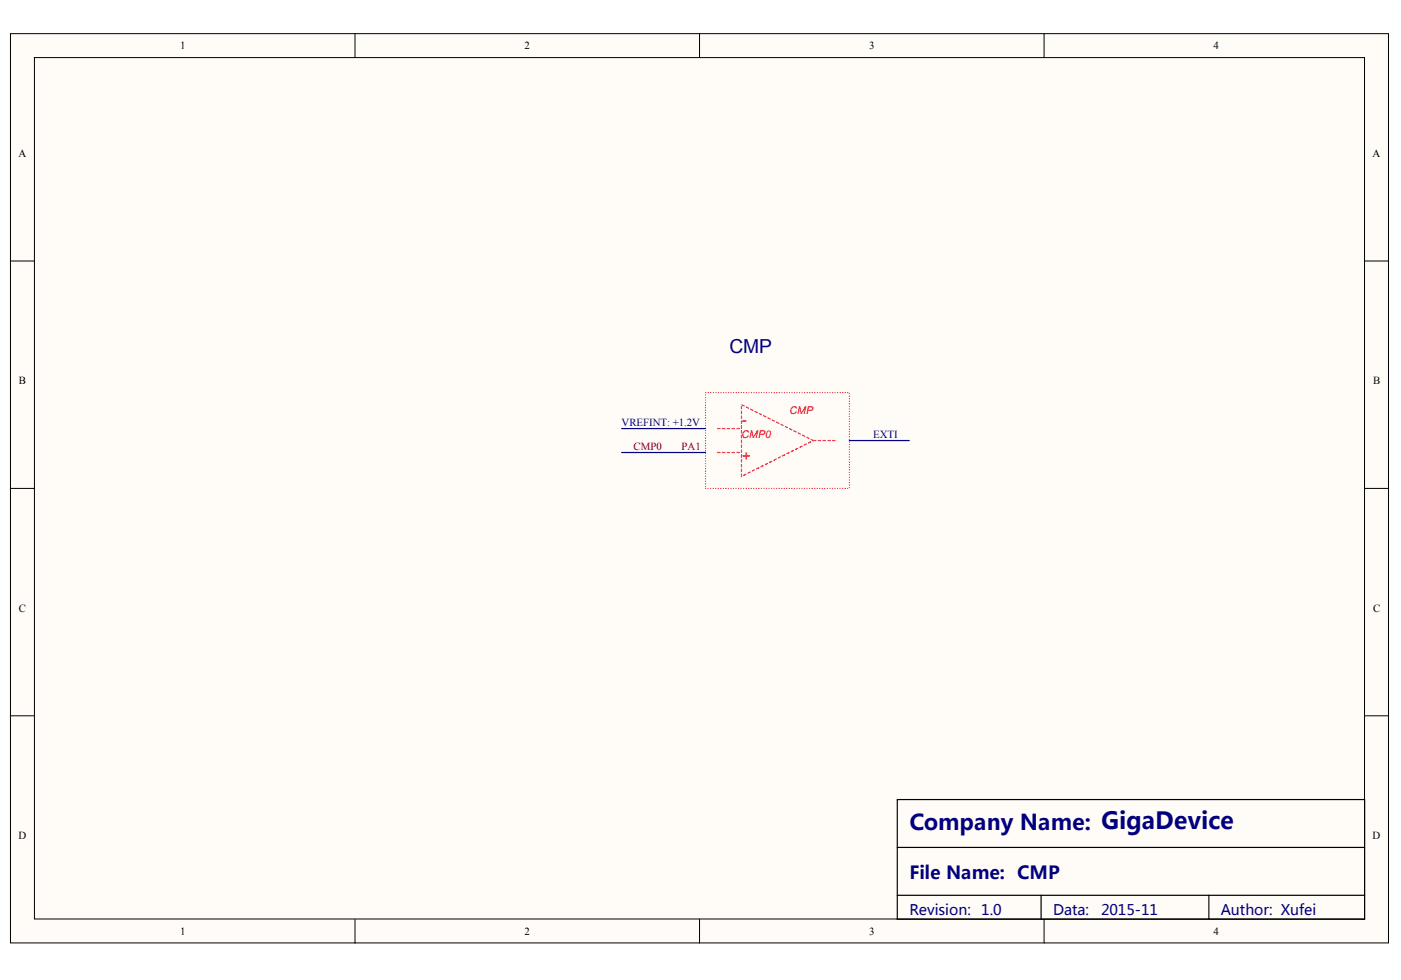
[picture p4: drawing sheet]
<svg xmlns="http://www.w3.org/2000/svg" width="289mm" height="202mm" viewBox="0 0 289 202" stroke-linecap="round" stroke-linejoin="round" font-family="sans-serif">
<defs><g id="words">
<text font-size="4.5" fill="#000080" x="187.5" y="171.1">Company Name: GigaDevice</text>
<text font-size="4" fill="#000080" x="150.4" y="72.7">CMP</text>
<text font-size="3.7" fill="#000080" x="187.5" y="181.2">File Name: CMP</text>
<g font-size="3.1" fill="#f00">
<text x="152.9" y="87.7">-</text>
<text x="152.9" y="95.2">+</text>
</g>
<g font-size="3" fill="#000080">
<text x="187.5" y="188.8">Revision:</text>
<text x="202.3" y="188.8">1.0</text>
<text x="217.2" y="188.8">Data:</text>
<text x="227.1" y="188.8">2015-11</text>
<text x="251.7" y="188.8">Author: Xufei</text>
</g>
<g font-size="2.2">
<text x="37.1" y="10.1">1</text>
<text x="108.2" y="10.1">2</text>
<text x="179.2" y="10.1">3</text>
<text x="250.3" y="10.1">4</text>
<text x="3.8" y="32.4">A</text>
<text x="283.1" y="32.4">A</text>
<text x="3.9" y="79.3">B</text>
<text x="283.2" y="79.3">B</text>
<text x="3.9" y="126.2">C</text>
<text x="283.2" y="126.2">C</text>
<text x="3.8" y="173.1">D</text>
<text x="283.1" y="173.1">D</text>
<text x="37.1" y="192.8">1</text>
<text x="108.2" y="192.8">2</text>
<text x="179.2" y="192.8">3</text>
<text x="250.3" y="192.8">4</text>
</g>
<g font-size="2.2" fill="#000080">
<text x="128.2" y="87.9">VREFINT: +1.2V</text>
<text x="180.1" y="90.4">EXTI</text>
</g>
<g font-size="2.2" fill="#ee0e22">
<text x="162.8" y="85.5">CMP</text>
<text x="152.9" y="90.4">CMP0</text>
</g>
<g font-size="2.2" fill="#800000">
<text x="130.7" y="92.9">CMP0</text>
<text x="140.5" y="92.9">PA1</text>
</g>
</g></defs>
<g fill="#fffcf8" stroke="#000" stroke-width=".21">
<path d="M2.2 6.9h284.1v187.6h-284.1z"/>
<path d="M7.1 11.9h274.3v177.7h-274.3z"/>
</g>
<path d="M73.2 6.9v5M144.3 6.9v5M215.3 6.9v5M2.2 53.8h4.9M281.4 53.8h5M2.2 100.7h4.9M281.4 100.7h5M2.2 147.6h4.9M281.4 147.6h5M73.2 189.6v4.9M144.3 189.6v4.9M215.3 189.6v4.9" fill="none" stroke="#000" stroke-width=".21"/>
<path d="M185 164.9h96.4v24.7h-96.4zM185 174.8h96.4M185 184.7h96.4M214.7 184.7v4.9M249.3 184.7v4.9" fill="none" stroke="#000" stroke-width=".25"/>
<path d="M148 88.4h4.9M148 93.3h4.9M167.7 90.9l-14.8-7.4v14.8l14.8-7.4M167.7 90.9h5" fill="none" stroke="#ee0e22" stroke-width=".25" stroke-dasharray=".5 .5"/>
<path d="M145.5 100.7h29.7v-19.7h-29.7v19.7" fill="none" stroke="#ee0e22" stroke-width=".25" stroke-dasharray="0 .5"/>
<path d="M128.2 88.4h17.3M128.2 93.3h17.3M175.2 90.9h12.3" fill="none" stroke="#000080" stroke-width=".25"/>
<use href="#words"/>
</svg>
